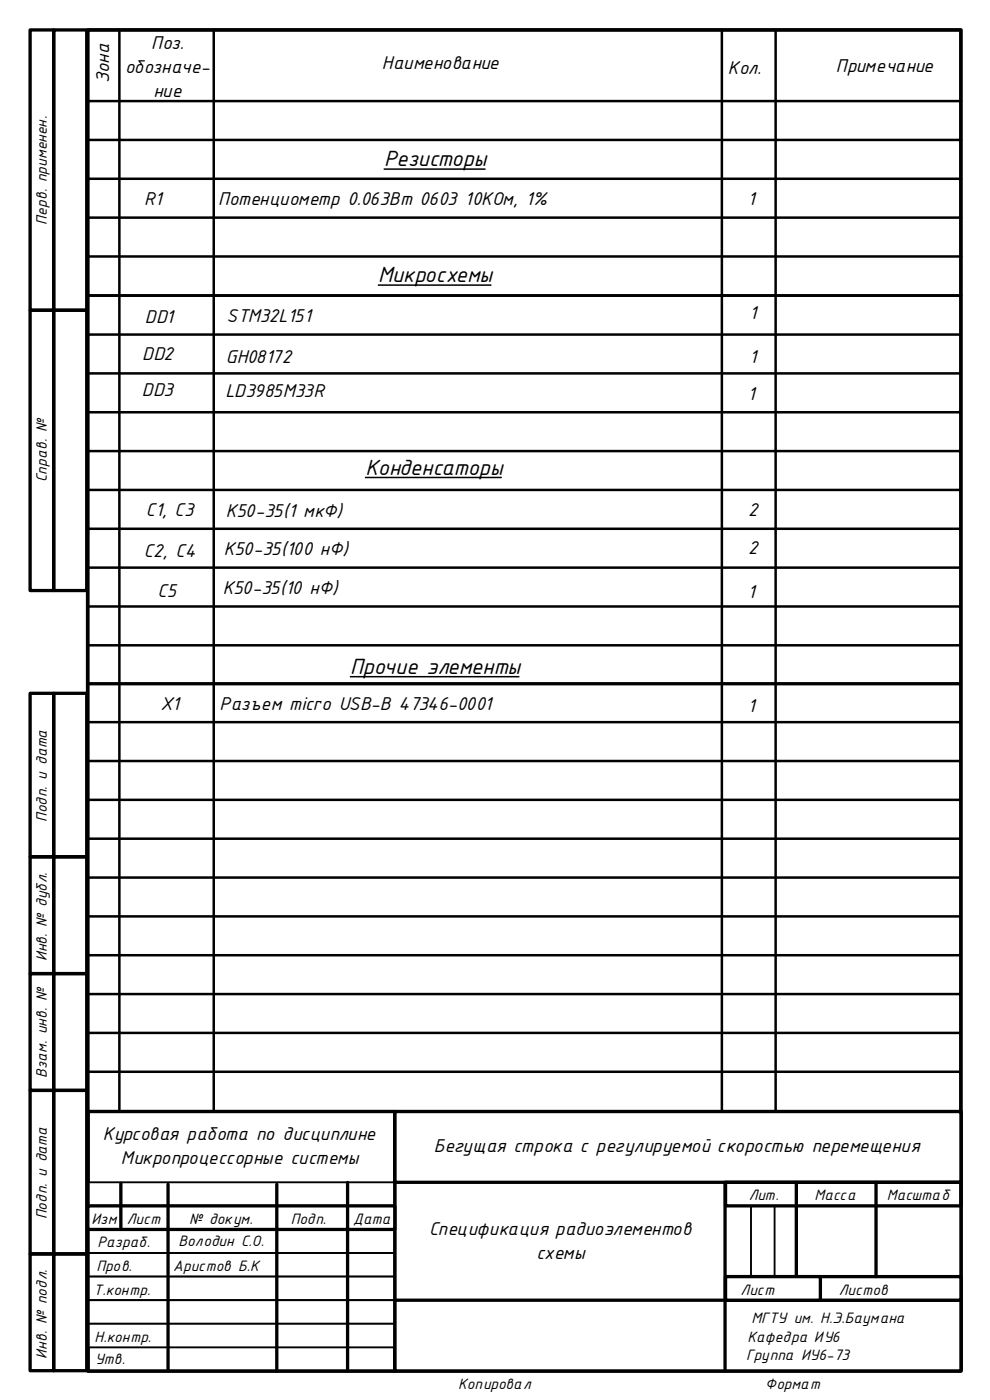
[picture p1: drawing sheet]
<svg xmlns="http://www.w3.org/2000/svg" width="210mm" height="297mm" viewBox="0 0 210 297" stroke-linecap="round" stroke-linejoin="round" font-family="sans-serif">
<defs><g id="words">
<g font-size="5">
<text x="81.4" y="35.3">Резисторы</text>
<text x="80.2" y="59.9">Микросхемы</text>
<text x="77.4" y="100.7">Конденсаторы</text>
<text x="74.2" y="143">Прочие элементы</text>
</g>
<g font-size="4.2">
<text x="32" y="10.3">Поз.</text>
<text x="23.1" y="17.6" transform="rotate(-90 23.1 17.6)">Зона</text>
<text x="26.5" y="15.4">обозначе-</text>
<text x="80.9" y="14.6">Наименование</text>
<text x="154.3" y="15.7">Кол.</text>
<text x="177.1" y="15.3">Примечание</text>
<text x="32.5" y="20.5">ние</text>
<text x="30.6" y="43.5">R1</text>
<text x="46.2" y="43.4">Потенциометр 0.063Bm 0603 10КОм, 1%</text>
<text x="158.5" y="43.4">1</text>
<text x="30.7" y="68.4">DD1</text>
<text x="48" y="68.2">STM32L151</text>
<text x="158.8" y="67.6">1</text>
<text x="30.1" y="76.3">DD2</text>
<text x="47.8" y="76.9">GH08172</text>
<text x="158.8" y="76.9">1</text>
<text x="30.1" y="83.9">DD3</text>
<text x="47.8" y="84.1">LD3985M33R</text>
<text x="158.5" y="84.9">1</text>
<text x="30.9" y="109.4">C1, C3</text>
<text x="47.9" y="109.6">Ê50-35(1 ìêÔ)</text>
<text x="158.5" y="109.5">2</text>
<text x="30.5" y="118.1">C2, C4</text>
<text x="47.4" y="117.7">Ê50-35(100 нÔ)</text>
<text x="158.5" y="117.5">2</text>
<text x="47.2" y="125.9">Ê50-35(10 нÔ)</text>
<text x="33.4" y="126.5">C5</text>
<text x="158.5" y="126.8">1</text>
<text x="34" y="150.5">X1</text>
<text x="46.5" y="150.5">Разъем micro USB-B 47346-0001</text>
<text x="158.5" y="151">1</text>
<text x="21.8" y="241.8">Курсовая работа по дисциплине</text>
<text x="91.9" y="244.2">Бегущая строка с регулируемой скоростью перемещения</text>
<text x="25.6" y="246.8">Микропроцессорные системы</text>
<text x="90.9" y="261.8">Спецификация радиоэлементов</text>
<text x="113.7" y="266.9">схемы</text>
</g>
<g font-size="3.4">
<text x="10" y="47.6" transform="rotate(-90 10 47.6)">Перв. применен.</text>
<text x="10" y="102.3" transform="rotate(-90 10 102.3)">Справ. №</text>
<text x="10" y="174.3" transform="rotate(-90 10 174.3)">Подп. и дата</text>
<text x="9.9" y="203.8" transform="rotate(-90 9.9 203.8)">Инв. № дубл.</text>
<text x="9.9" y="228.6" transform="rotate(-90 9.9 228.6)">Взам. инв. №</text>
<text x="158.7" y="254.5">Лит.</text>
<text x="172.6" y="254.5">Масса</text>
<text x="187.9" y="254.5">Масштаб</text>
<text x="9.9" y="258.6" transform="rotate(-90 9.9 258.6)">Подп. и дата</text>
<text x="19.4" y="259.5">Изм</text>
<text x="26.9" y="259.5">Лист</text>
<text x="40.1" y="259.5">№ докум.</text>
<text x="61.6" y="259.5">Подп.</text>
<text x="74.9" y="259.5">Дата</text>
<text x="20.4" y="269.5">Пров.</text>
<text x="20.6" y="264.5">Разраб.</text>
<text x="36.7" y="269.5">Аристов Б.К</text>
<text x="37.8" y="264.2">Володин С.О.</text>
<text x="19.8" y="274.5">Т.контр.</text>
<text x="157" y="274.5">Лист</text>
<text x="177.8" y="274.5">Листов</text>
<text x="159.2" y="280.6">МГТУ им. Н.Э.Баумана</text>
<text x="20" y="284.5">Н.контр.</text>
<text x="158.4" y="284.5">Кафедра ИУ6</text>
<text x="10" y="288.1" transform="rotate(-90 10 288.1)">Инв. № подл.</text>
<text x="20.1" y="289.3">Утв.</text>
<text x="158.1" y="288.5">Группа ИУ6-73</text>
<text x="97.1" y="294.5">Копировал</text>
<text x="162.2" y="294.5">Формат</text>
</g>
</g></defs>
<path d="M18.6 6.3h185v284.4h-185z" fill="none" stroke="#000" stroke-width=".79"/>
<g fill="none" stroke="#000" stroke-width=".7">
<path d="M6.4 6.3h5v59.5h-5zM11.4 6.3h7v59.5h-7zM6.4 65.8h5v59.4h-5zM11.4 65.8h7v59.4h-7zM6.4 147h5v34.7h-5zM11.4 147h7v34.7h-7zM6.4 181.7h5v24.7h-5zM11.4 181.7h7v24.7h-7zM6.4 206.4h5v24.8h-5zM11.4 206.4h7v24.8h-7zM6.4 231.2h5v34.7h-5zM11.4 231.2h7v34.7h-7z"/>
<path d="M6.4 265.9h5v24.8h-5zM11.4 265.9h7v24.8h-7z"/>
</g>
<path d="M18.7 235.7h185v55h-185z" fill-rule="evenodd" fill="#fff"/>
<path d="M18.7 235.7h185v55h-185z" fill="none" stroke="#000" stroke-width=".7"/>
<path d="M18.7 235.7h65v55h-65z" fill-rule="evenodd" fill="#fff"/>
<path d="M18.7 235.7h65v55h-65z" fill="none" stroke="#000" stroke-width=".7"/>
<path d="M83.7 235.7h120v15h-120z" fill-rule="evenodd" fill="#fff"/>
<path d="M83.7 235.7h120v15h-120z" fill="none" stroke="#000" stroke-width=".7"/>
<path d="M83.7 275.7h120v15h-120z" fill-rule="evenodd" fill="#fff"/>
<path d="M153.7 250.7v40zM83.7 275.7h120v15h-120z" fill="none" stroke="#000" stroke-width=".7"/>
<path d="M153.8 270.7h49.9v5h-49.9z" fill-rule="evenodd" fill="#fff"/>
<path d="M168.8 250.7v20zM185.7 250.7v20zM153.8 270.7h49.9v5h-49.9z" fill="none" stroke="#000" stroke-width=".7"/>
<path d="M18.6 250.7h65.1v5h-65.1z" fill-rule="evenodd" fill="#fff"/>
<path d="M18.6 250.7h65.1v5h-65.1z" fill="none" stroke="#000" stroke-width=".4"/>
<path d="M18.7 260.7h65v5h-65z" fill-rule="evenodd" fill="#fff"/>
<path d="M18.7 260.7h65v5h-65z" fill="none" stroke="#000" stroke-width=".4"/>
<path d="M18.6 265.7h65.1v5h-65.1z" fill-rule="evenodd" fill="#fff"/>
<path d="M18.6 265.7h65.1v5h-65.1z" fill="none" stroke="#000" stroke-width=".4"/>
<path d="M18.6 270.7h65.1v5h-65.1z" fill-rule="evenodd" fill="#fff"/>
<path d="M18.6 270.7h65.1v5h-65.1z" fill="none" stroke="#000" stroke-width=".4"/>
<path d="M18.6 275.7h65.1v5h-65.1z" fill-rule="evenodd" fill="#fff"/>
<path d="M18.6 275.7h65.1v5h-65.1z" fill="none" stroke="#000" stroke-width=".4"/>
<path d="M18.6 280.7h65.1v5h-65.1z" fill-rule="evenodd" fill="#fff"/>
<path d="M18.6 280.7h65.1v5h-65.1z" fill="none" stroke="#000" stroke-width=".4"/>
<path d="M18.7 235.7v55zM83.7 235.7v55z" fill="none" stroke="#000" stroke-width=".7"/>
<path d="M18.6 255.7h65.1v5h-65.1z" fill-rule="evenodd" fill="#fff"/>
<path d="M18.6 255.7h65.1v5h-65.1zM25.6 250.9v9.8zM58.7 251.1v39.6zM73.7 250.7v40zM153.8 250.7h49.9v5h-49.9z" fill="none" stroke="#000" stroke-width=".7"/>
<path d="M153.8 270.7h20.1v5h-20.1z" fill-rule="evenodd" fill="#fff"/>
<path d="M35.6 251.1v39.6zM153.8 270.7h20.1v5h-20.1z" fill="none" stroke="#000" stroke-width=".7"/>
<path d="M159.2 255.7v15zM164.2 255.7v15z" fill="none" stroke="#000" stroke-width=".4"/>
<g fill="none" stroke="#000" stroke-width=".53">
<path d="M25.3 6.3v229.3zM45.3 6.3v229.3zM153 6.3v229.3zM164.4 6.3v229.3zM18.7 37.9h185zM18.7 29.7h185zM18.7 21.4h185zM18.7 54.4h185zM18.7 46.1h185zM18.6 79.2h185zM18.6 70.9h185zM18.6 62.7h185z"/>
<path d="M18.7 62.6h185zM18.6 95.7h185zM18.6 87.4h185zM18.6 112.1h185zM18.6 103.9h185zM18.6 136.8h185zM18.6 128.6h185zM18.6 120.4h185zM18.6 145.1h185zM18.6 153.1h185.1zM18.6 144.9h185.1zM18.6 177.8h185.1z"/>
<path d="M18.6 169.6h185.1zM18.6 161.4h185.1zM18.6 194.3h185.1zM18.6 186.1h185.1zM18.6 219h185.1zM18.6 210.8h185.1zM18.6 202.6h185.1zM18.6 227.3h185.1z"/>
</g>
<path d="M81.3 35.9h21.6M80.1 60.5h24M77.3 101.2h29.1M74.1 143.5h36" fill="none" stroke="#000" stroke-width=".32"/>
<use href="#words"/>
</svg>
